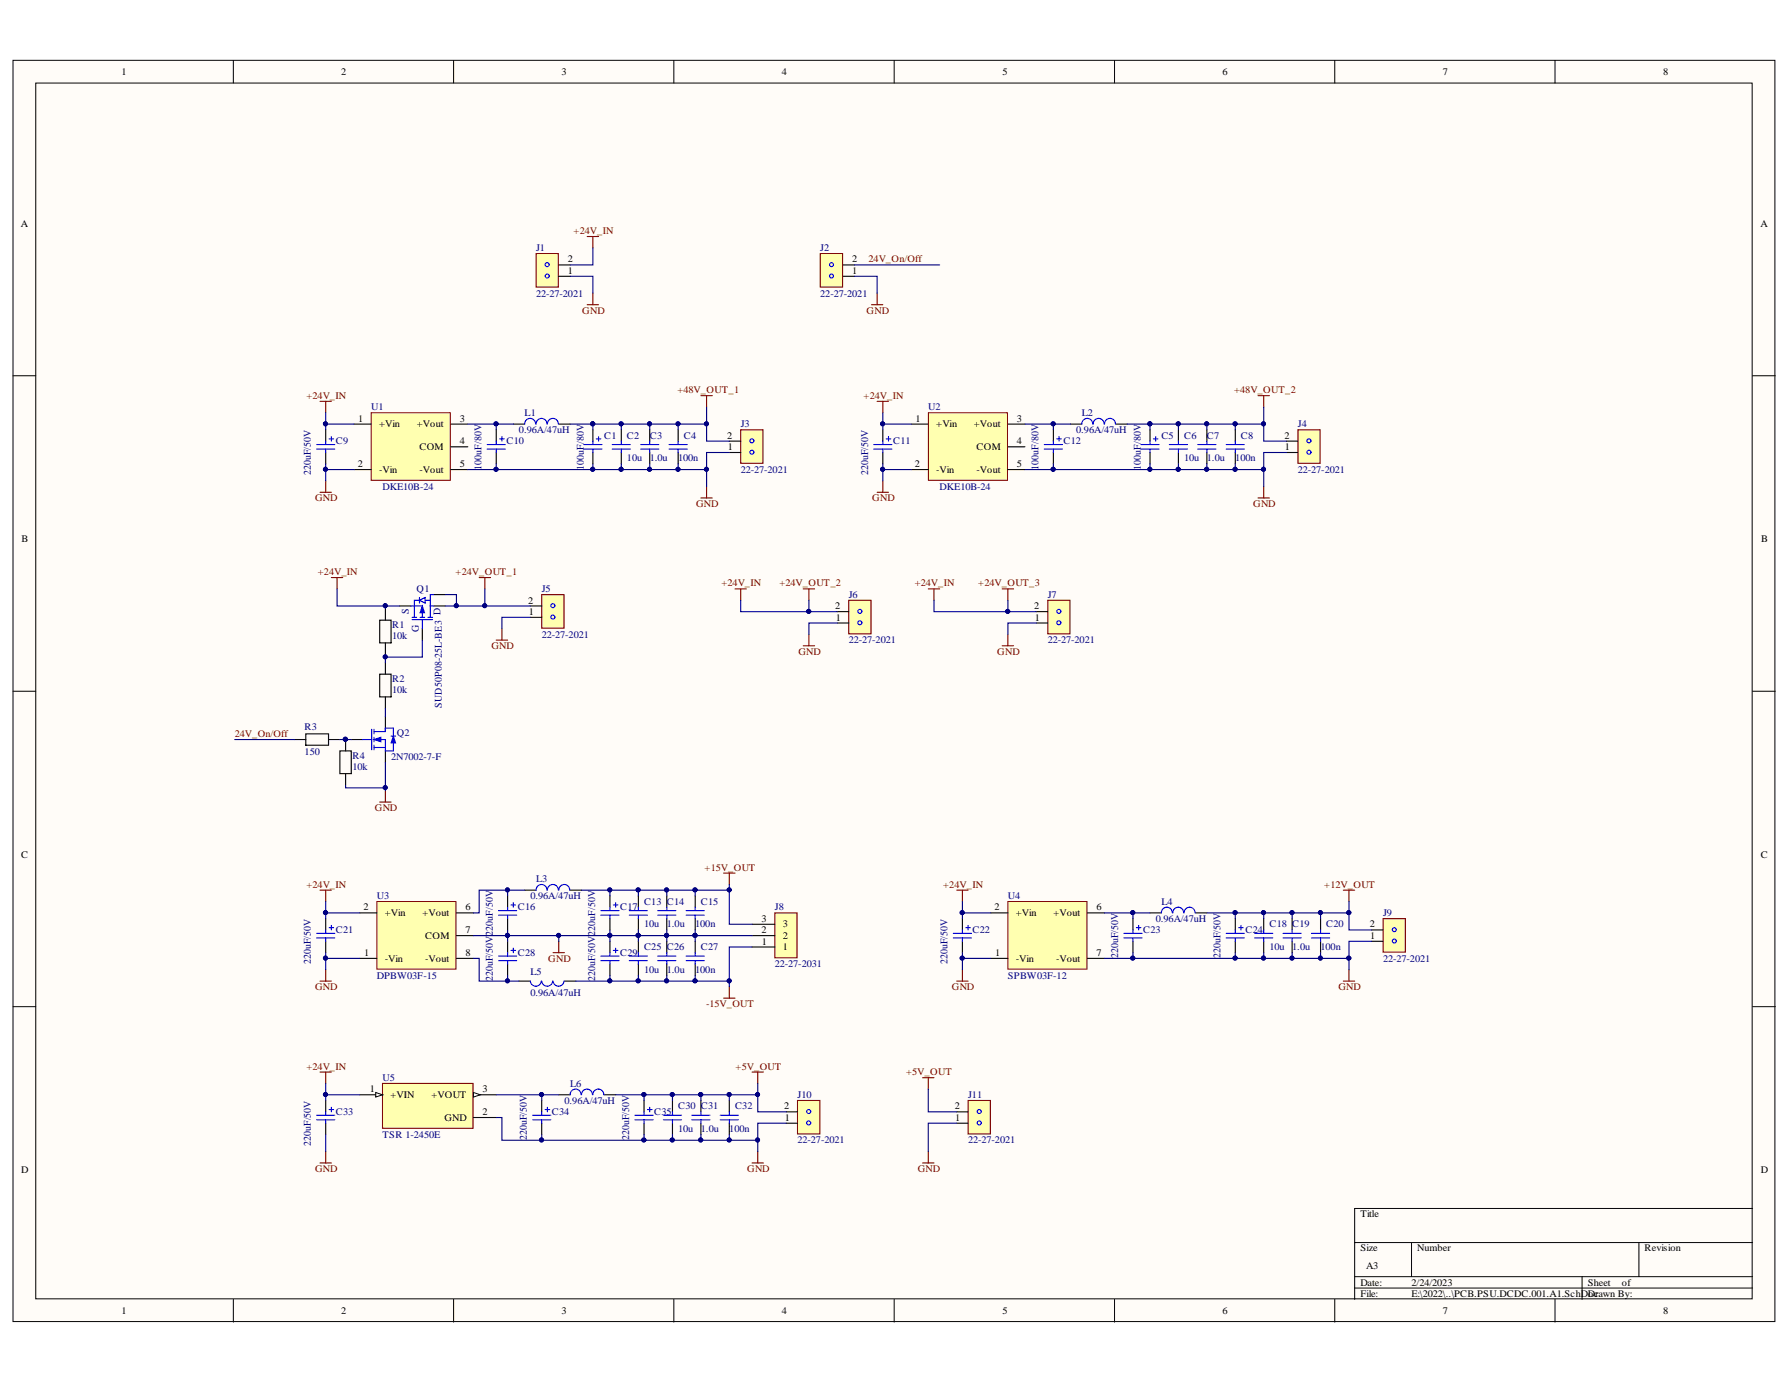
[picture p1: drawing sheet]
<svg xmlns="http://www.w3.org/2000/svg" width="279mm" height="216mm" viewBox="0 0 279 216" stroke-linecap="round" stroke-linejoin="round" font-family="sans-serif">
<defs><g id="words">
<g font-size="1.6">
<text x="18.9" y="11.7">1</text>
<text x="53.2" y="11.7">2</text>
<text x="87.6" y="11.7">3</text>
<text x="122" y="11.7">4</text>
<text x="156.4" y="11.7">5</text>
<text x="190.7" y="11.7">6</text>
<text x="225.1" y="11.7">7</text>
<text x="259.4" y="11.7">8</text>
<text x="3.3" y="35.4">A</text>
<text x="274.6" y="35.4">A</text>
<text x="88.6" y="40.9">2</text>
<text x="132.9" y="40.9">2</text>
<text x="88.6" y="42.7">1</text>
<text x="132.9" y="42.7">1</text>
<text x="55.9" y="65.8">1</text>
<text x="71.7" y="65.8">3</text>
<text x="142.8" y="65.8">1</text>
<text x="158.7" y="65.8">3</text>
<text x="59.1" y="66.7">+Vin</text>
<text x="65" y="66.7">+Vout</text>
<text x="65.4" y="70.2">COM</text>
<text x="71.7" y="69.3">4</text>
<text x="113.5" y="68.4">2</text>
<text x="113.5" y="70.2">1</text>
<text x="146.1" y="66.7">+Vin</text>
<text x="151.9" y="66.7">+Vout</text>
<text x="152.4" y="70.2">COM</text>
<text x="158.7" y="69.3">4</text>
<text x="200.4" y="68.4">2</text>
<text x="200.5" y="70.2">1</text>
<text x="55.8" y="72.9">2</text>
<text x="59.1" y="73.8">-Vin</text>
<text x="65.4" y="73.8">-Vout</text>
<text x="71.7" y="72.9">5</text>
<text x="142.7" y="72.9">2</text>
<text x="146.1" y="73.8">-Vin</text>
<text x="152.4" y="73.8">-Vout</text>
<text x="158.7" y="72.9">5</text>
<text x="3.3" y="84.6">B</text>
<text x="274.7" y="84.6">B</text>
<text x="82.4" y="94.1">2</text>
<text x="82.5" y="95.9">1</text>
<text x="130.3" y="95">2</text>
<text x="161.3" y="95">2</text>
<text x="130.4" y="96.8">1</text>
<text x="161.4" y="96.8">1</text>
<text x="3.3" y="133.8">C</text>
<text x="274.7" y="133.8">C</text>
<text x="56.7" y="142">2</text>
<text x="60" y="142.9">+Vin</text>
<text x="65.9" y="142.9">+Vout</text>
<text x="72.6" y="142">6</text>
<text x="118.8" y="143.8">3</text>
<text x="155.1" y="142">2</text>
<text x="158.5" y="142.9">+Vin</text>
<text x="164.3" y="142.9">+Vout</text>
<text x="171.1" y="142">6</text>
<text x="56.8" y="149.1">1</text>
<text x="66.3" y="146.5">COM</text>
<text x="72.6" y="149.1">8</text>
<text x="72.6" y="145.6">7</text>
<text x="118.8" y="145.6">2</text>
<text x="118.9" y="147.3">1</text>
<text x="122.1" y="148.2">1</text>
<text x="122.1" y="146.5">2</text>
<text x="122.1" y="144.7">3</text>
<text x="155.2" y="149.1">1</text>
<text x="171.1" y="149.1">7</text>
<text x="213.7" y="144.7">2</text>
<text x="213.8" y="146.5">1</text>
<text x="60" y="150">-Vin</text>
<text x="66.3" y="150">-Vout</text>
<text x="158.5" y="150">-Vin</text>
<text x="164.8" y="150">-Vout</text>
<text x="57.7" y="170.4">1</text>
<text x="60.9" y="171.3">+VIN</text>
<text x="67.3" y="171.3">+VOUT</text>
<text x="75.3" y="170.4">3</text>
<text x="75.3" y="173.9">2</text>
<text x="122.3" y="173.1">2</text>
<text x="148.9" y="173.1">2</text>
<text x="69.3" y="174.8">GND</text>
<text x="122.4" y="174.8">1</text>
<text x="149" y="174.8">1</text>
<text x="3.3" y="183">D</text>
<text x="274.7" y="183">D</text>
<text x="212.2" y="189.9">Title</text>
<text x="212.2" y="195.2">Size</text>
<text x="213.1" y="197.9">A3</text>
<text x="221.1" y="195.2">Number</text>
<text x="256.6" y="195.2">Revision</text>
<text x="212.2" y="200.5">Date:</text>
<text x="212.2" y="202.3">File:</text>
<text x="220.2" y="200.5">2/24/2023</text>
<text x="220.2" y="202.3">E:\2022\..\PCB.PSU.DCDC.001.A1.SchDDrawn By:</text>
<text x="247.7" y="200.5">Sheet</text>
<text x="247.7" y="202.3">oc</text>
<text x="253" y="200.5">of</text>
<text x="18.9" y="205">1</text>
<text x="53.2" y="205">2</text>
<text x="87.6" y="205">3</text>
<text x="122" y="205">4</text>
<text x="156.4" y="205">5</text>
<text x="190.7" y="205">6</text>
<text x="225.1" y="205">7</text>
<text x="259.4" y="205">8</text>
</g>
<g font-size="1.6" fill="#000080">
<text x="83.6" y="39.2">J1</text>
<text x="128" y="39.2">J2</text>
<text x="83.6" y="46.3">22-27-2021</text>
<text x="128" y="46.3">22-27-2021</text>
<text x="57.9" y="64">U1</text>
<text x="81.8" y="64.9">L1</text>
<text x="144.8" y="64">U2</text>
<text x="168.8" y="64.9">L2</text>
<text x="52.4" y="69.3">C9</text>
<text x="79" y="69.3">C10</text>
<text x="81" y="67.5">0.96A/47uH</text>
<text x="91.1" y="69.3" transform="rotate(-90 91.1 69.3)">/80V</text>
<text x="94.3" y="68.4">C1</text>
<text x="97.8" y="68.4">C2</text>
<text x="97.8" y="72">10u</text>
<text x="101.4" y="68.4">C3</text>
<text x="101.4" y="72">1.0u</text>
<text x="105.8" y="72">100n</text>
<text x="106.7" y="68.4">C4</text>
<text x="115.5" y="66.7">J3</text>
<text x="139.3" y="69.3">C11</text>
<text x="165.9" y="69.3">C12</text>
<text x="167.9" y="67.5">0.96A/47uH</text>
<text x="178" y="69.3" transform="rotate(-90 178 69.3)">/80V</text>
<text x="181.2" y="68.4">C5</text>
<text x="184.7" y="68.4">C6</text>
<text x="184.7" y="72">10u</text>
<text x="188.3" y="68.4">C7</text>
<text x="188.3" y="72">1.0u</text>
<text x="192.7" y="72">100n</text>
<text x="193.6" y="68.4">C8</text>
<text x="202.5" y="66.7">J4</text>
<text x="48.5" y="74.1" transform="rotate(-90 48.5 74.1)">220uF/50V</text>
<text x="59.7" y="76.4">DKE10B-24</text>
<text x="75.1" y="73.2" transform="rotate(-90 75.1 73.2)">100uF/80V</text>
<text x="91.1" y="73.2" transform="rotate(-90 91.1 73.2)">100uF</text>
<text x="115.5" y="73.8">22-27-2021</text>
<text x="135.4" y="74.1" transform="rotate(-90 135.4 74.1)">220uF/50V</text>
<text x="146.6" y="76.4">DKE10B-24</text>
<text x="162" y="73.2" transform="rotate(-90 162 73.2)">100uF/80V</text>
<text x="178" y="73.2" transform="rotate(-90 178 73.2)">100uF</text>
<text x="202.5" y="73.8">22-27-2021</text>
<text x="63.8" y="95.8" transform="rotate(-90 63.8 95.8)">S</text>
<text x="65" y="92.4">Q1</text>
<text x="84.5" y="92.4">J5</text>
<text x="132.4" y="93.3">J6</text>
<text x="163.4" y="93.3">J7</text>
<text x="61.2" y="98">R1</text>
<text x="61.2" y="99.7">10k</text>
<text x="65.4" y="98.6" transform="rotate(-90 65.4 98.6)">G</text>
<text x="84.5" y="99.5">22-27-2021</text>
<text x="132.4" y="100.4">22-27-2021</text>
<text x="163.4" y="100.4">22-27-2021</text>
<text x="61.2" y="106.4">R2</text>
<text x="47.5" y="113.9">R3</text>
<text x="61.2" y="108.2">10k</text>
<text x="68.9" y="110.5" transform="rotate(-90 68.9 110.5)">SUD50P08-25L-BE3 D</text>
<text x="47.5" y="117.8">150</text>
<text x="55" y="118.4">R4</text>
<text x="61" y="118.5">2N7002-7-F</text>
<text x="61.9" y="114.8">Q2</text>
<text x="55" y="120.1">10k</text>
<text x="83.6" y="137.6">L3</text>
<text x="58.8" y="140.3">U3</text>
<text x="80.8" y="142">C16</text>
<text x="82.7" y="140.3">0.96A/47uH</text>
<text x="96.7" y="142">C17</text>
<text x="100.5" y="141.1">C13 C14</text>
<text x="109.3" y="141.1">C15</text>
<text x="120.9" y="142">J8</text>
<text x="157.2" y="140.3">U4</text>
<text x="180.3" y="143.8">0.96A/47uH</text>
<text x="181.2" y="141.1">L4</text>
<text x="215.8" y="142.9">J9</text>
<text x="52.4" y="145.6">C21</text>
<text x="80.8" y="149.1">C28</text>
<text x="96.7" y="149.1">C29</text>
<text x="100.5" y="144.7">10u</text>
<text x="100.5" y="148.2">C25 C26</text>
<text x="104" y="144.7">1.0u</text>
<text x="108.5" y="144.7">100n</text>
<text x="109.3" y="148.2">C27</text>
<text x="151.7" y="145.6">C22</text>
<text x="174.4" y="149.5" transform="rotate(-90 174.4 149.5)">220uF/50V</text>
<text x="178.3" y="145.6">C23</text>
<text x="190.4" y="149.5" transform="rotate(-90 190.4 149.5)">220uF/50V</text>
<text x="194.3" y="145.6">C24</text>
<text x="198" y="144.7">C18 C19</text>
<text x="198" y="148.2">10u</text>
<text x="201.6" y="148.2">1.0u</text>
<text x="206" y="148.2">100n</text>
<text x="206.9" y="144.7">C20</text>
<text x="48.5" y="150.4" transform="rotate(-90 48.5 150.4)">220uF/50V</text>
<text x="58.8" y="152.7">DPBW03F-15</text>
<text x="76.9" y="153" transform="rotate(-90 76.9 153)">220uF/50V220uF/50V</text>
<text x="82.7" y="152.1">L5</text>
<text x="82.7" y="155.3">0.96A/47uH</text>
<text x="92.8" y="153" transform="rotate(-90 92.8 153)">220uF/50V220uF/50V</text>
<text x="100.5" y="151.8">10u</text>
<text x="104" y="151.8">1.0u</text>
<text x="108.5" y="151.8">100n</text>
<text x="120.9" y="150.9">22-27-2031</text>
<text x="147.8" y="150.4" transform="rotate(-90 147.8 150.4)">220uF/50V</text>
<text x="157.2" y="152.7">SPBW03F-12</text>
<text x="215.8" y="150">22-27-2021</text>
<text x="52.4" y="173.9">C33</text>
<text x="59.7" y="168.6">U5</text>
<text x="86.1" y="173.9">C34</text>
<text x="88.1" y="172.2">0.96A/47uH</text>
<text x="88.9" y="169.5">L6</text>
<text x="102.1" y="173.9">C35</text>
<text x="105.8" y="173.1">C30 C31</text>
<text x="114.7" y="173.1">C32</text>
<text x="124.4" y="171.3">J10</text>
<text x="151" y="171.3">J11</text>
<text x="48.5" y="178.8" transform="rotate(-90 48.5 178.8)">220uF/50V</text>
<text x="59.7" y="177.5">TSR 1-2450E</text>
<text x="82.2" y="177.9" transform="rotate(-90 82.2 177.9)">220uF/50V</text>
<text x="98.2" y="177.9" transform="rotate(-90 98.2 177.9)">220uF/50V</text>
<text x="105.8" y="176.6">10u</text>
<text x="109.3" y="176.6">1.0u</text>
<text x="113.8" y="176.6">100n</text>
<text x="124.4" y="178.4">22-27-2021</text>
<text x="151" y="178.4">22-27-2021</text>
</g>
<g font-size="1.6" fill="#800000">
<text x="89.5" y="36.5">+24V_IN</text>
<text x="135.5" y="40.9">24V_On/Off</text>
<text x="90.8" y="48.9">GND</text>
<text x="135.2" y="48.9">GND</text>
<text x="47.8" y="62.2">+24V_IN</text>
<text x="105.7" y="61.3">+48V_OUT_1</text>
<text x="134.7" y="62.2">+24V_IN</text>
<text x="192.5" y="61.3">+48V_OUT_2</text>
<text x="49.2" y="78.2">GND</text>
<text x="108.6" y="79.1">GND</text>
<text x="136.1" y="78.2">GND</text>
<text x="195.5" y="79.1">GND</text>
<text x="49.6" y="89.7">+24V_IN</text>
<text x="71.1" y="89.7">+24V_OUT_1</text>
<text x="112.6" y="91.5">+24V_IN</text>
<text x="121.6" y="91.5">+24V_OUT_2</text>
<text x="142.7" y="91.5">+24V_IN</text>
<text x="152.6" y="91.5">+24V_OUT_3</text>
<text x="76.7" y="101.2">GND</text>
<text x="124.5" y="102.1">GND</text>
<text x="155.6" y="102.1">GND</text>
<text x="36.6" y="115">24V_On/Off</text>
<text x="58.5" y="126.5">GND</text>
<text x="109.9" y="135.8">+15V_OUT</text>
<text x="47.8" y="138.5">+24V_IN</text>
<text x="147.1" y="138.5">+24V_IN</text>
<text x="206.6" y="138.5">+12V_OUT</text>
<text x="49.2" y="154.4">GND</text>
<text x="85.5" y="150">GND</text>
<text x="148.5" y="154.4">GND</text>
<text x="208.8" y="154.4">GND</text>
<text x="110.1" y="157.1">-15V_OUT</text>
<text x="47.8" y="166.9">+24V_IN</text>
<text x="114.8" y="166.9">+5V_OUT</text>
<text x="141.4" y="167.7">+5V_OUT</text>
<text x="49.2" y="182.8">GND</text>
<text x="116.6" y="182.8">GND</text>
<text x="143.2" y="182.8">GND</text>
</g>
</g></defs>
<g fill="#fffcf8" stroke="#000" stroke-width=".16">
<path d="M2 9.4h274.9v196.8h-274.9z"/>
<path d="M5.6 13h267.7v189.6h-267.7z"/>
</g>
<g fill="none" stroke="#000" stroke-width=".16">
<path d="M36.4 9.4v3.6M70.8 9.4v3.6M105.1 9.4v3.6M139.5 9.4v3.6M173.9 9.4v3.6M208.2 9.4v3.6M242.6 9.4v3.6M2 58.6h3.6M273.4 58.6h3.6M2 107.8h3.6M273.4 107.8h3.6M2 157h3.6"/>
<path d="M273.4 157h3.6M211.3 193.8h62.1M211.3 199.2h62.1M220.2 193.8v5.4M246.8 199.2v3.5M255.7 193.8v5.4M273.4 188.5h-62.1v14.2M36.4 202.7v3.6M70.8 202.7v3.6M105.1 202.7v3.6M139.5 202.7v3.6M173.9 202.7v3.6"/>
<path d="M208.2 202.7v3.6M211.3 200.9h62.1M242.6 202.7v3.6"/>
</g>
<path d="M115.5 67h3.5v5.3h-3.5z" fill="#ffffb0" stroke="#800000" stroke-width=".17"/>
<g fill="none" stroke="#00f" stroke-width=".17">
<circle cx="117.3" cy="70.5" r=".31"/>
<circle cx="117.3" cy="68.8" r=".31"/>
</g>
<path d="M113.8 70.6h1.7M113.8 68.8h1.7" fill="none" stroke="#000" stroke-width=".17"/>
<path d="M109.3 61.7h1.8M109.3 77.7h1.8M110.2 61.7v1.8M110.2 75.9v1.8" fill="none" stroke="#800000" stroke-width=".17"/>
<path d="M163.5 93.6h3.4v5.3h-3.4z" fill="#ffffb0" stroke="#800000" stroke-width=".17"/>
<g fill="none" stroke="#00f" stroke-width=".17">
<circle cx="165.2" cy="95.4" r=".31"/>
<circle cx="165.2" cy="97.1" r=".31"/>
</g>
<path d="M161.7 97.2h1.7M161.7 95.4h1.7" fill="none" stroke="#000" stroke-width=".17"/>
<path d="M156.3 91.9h1.8M157.2 91.9v1.7M157.2 99v1.7M156.3 100.7h1.8" fill="none" stroke="#800000" stroke-width=".17"/>
<path d="M151 171.7h3.5v5.2h-3.5z" fill="#ffffb0" stroke="#800000" stroke-width=".17"/>
<g fill="none" stroke="#00f" stroke-width=".17">
<circle cx="152.8" cy="175.2" r=".31"/>
<circle cx="152.8" cy="173.4" r=".31"/>
</g>
<path d="M149.3 175.2h1.7M149.3 173.4h1.7" fill="none" stroke="#000" stroke-width=".17"/>
<path d="M112.9 136.2h1.8M113.8 136.2v1.8" fill="none" stroke="#800000" stroke-width=".17"/>
<path d="M215.8 143.3h3.4v5.2h-3.4z" fill="#ffffb0" stroke="#800000" stroke-width=".17"/>
<g fill="none" stroke="#00f" stroke-width=".17">
<circle cx="217.5" cy="146.8" r=".31"/>
<circle cx="217.5" cy="145" r=".31"/>
</g>
<path d="M214 146.8h1.8M214 145.1h1.8" fill="none" stroke="#000" stroke-width=".17"/>
<path d="M209.6 138.9h1.7M210.4 138.9v1.7M209.6 153h1.7M210.4 151.3v1.7" fill="none" stroke="#800000" stroke-width=".17"/>
<path d="M124.4 171.7h3.5v5.2h-3.5z" fill="#ffffb0" stroke="#800000" stroke-width=".17"/>
<g fill="none" stroke="#00f" stroke-width=".17">
<circle cx="126.2" cy="173.4" r=".31"/>
<circle cx="126.2" cy="175.2" r=".31"/>
</g>
<path d="M122.6 175.2h1.8M122.6 173.4h1.8" fill="none" stroke="#000" stroke-width=".17"/>
<path d="M117.3 167.2h1.8M118.2 167.2v1.8M118.2 179.6v1.8M117.3 181.4h1.8" fill="none" stroke="#800000" stroke-width=".17"/>
<path d="M120.9 142.4h3.4v7h-3.4z" fill="#ffffb0" stroke="#800000" stroke-width=".17"/>
<path d="M117.3 147.7h3.6M117.3 146h3.6M117.3 144.2h3.6" fill="none" stroke="#000" stroke-width=".17"/>
<path d="M112.9 155.7h1.8M113.8 153.9v1.8" fill="none" stroke="#800000" stroke-width=".17"/>
<path d="M59.7 169h14.1v7h-14.1z" fill="#ffffb0" stroke="#800000" stroke-width=".17"/>
<path d="M56.1 170.8h3.6" fill="none" stroke="#000" stroke-width=".17"/>
<path d="M58.6 170.4l1.1 .4-1.1 .3z" fill="#fffcf8"/>
<path d="M58.6 170.4l1.1 .4-1.1 .3z" fill="none" stroke="#000" stroke-width=".16"/>
<path d="M73.9 170.8h3.5" fill="none" stroke="#000" stroke-width=".17"/>
<path d="M73.9 170.4l1 .4-1 .3z" fill="#fffcf8"/>
<path d="M73.9 170.4l1 .4-1 .3z" fill="none" stroke="#000" stroke-width=".16"/>
<path d="M73.9 174.3h3.5" fill="none" stroke="#000" stroke-width=".17"/>
<path d="M58.8 140.6h12.3v10.6h-12.3z" fill="#ffffb0" stroke="#800000" stroke-width=".16"/>
<path d="M56.1 142.4h2.7M56.1 149.5h2.7M71.2 142.4h2.7M71.2 149.5h2.7M71.2 146h2.7" fill="none" stroke="#000" stroke-width=".17"/>
<path d="M157.2 140.6h12.4v10.6h-12.4z" fill="#ffffb0" stroke="#800000" stroke-width=".16"/>
<path d="M54.8 115.4h1.8M60.1 111.8v1.8M60.1 117.1v1.8M154.6 142.4h2.6M154.6 149.5h2.6M169.6 142.4h2.7M169.6 149.5h2.7" fill="none" stroke="#000" stroke-width=".17"/>
<path d="M56.6 115.4h1.4M58 113.8v3.2M58.3 114.1h1.8M58.3 115.4h1.8v1.7M58.3 116.6h1.8M58.3 113.8v.7M58.3 115v.7M58.3 116.3v.7" fill="none" stroke="#00f" stroke-width=".17"/>
<path d="M58.3 115.4l1.1-.4v.7z" fill="#00f"/>
<path d="M58.3 115.4l1.1-.4v.7z" fill="none" stroke="#00f" stroke-width=".16"/>
<path d="M60.1 113.6v.5" fill="none" stroke="#00f" stroke-width=".17"/>
<path d="M61.4 114.8l.3 1.1h-.7z" fill="#00f"/>
<path d="M61.4 114.8l.3 1.1h-.7z" fill="none" stroke="#00f" stroke-width=".16"/>
<path d="M64.1 94.5h1.8v1.8M64.3 96.7h3.2M64.3 96.3h.7M64.6 94.5v1.8M65.5 96.3h.7M65.9 96.7v1.4M66.8 96.3h.7M67.1 94.5v1.8M60.1 113.6h1.3v1.2M61 114.8h.7M61.4 115.9v1.2h-1.3" fill="none" stroke="#00f" stroke-width=".17"/>
<path d="M62.3 94.5h1.8M65.9 98.1v1.7M67.7 94.5h1.7" fill="none" stroke="#000" stroke-width=".17"/>
<path d="M65.9 94.5l.3 1.1h-.7z" fill="#00f"/>
<path d="M65.9 94.5l.3 1.1h-.7z" fill="none" stroke="#00f" stroke-width=".16"/>
<path d="M65.4 93.6h-.8v.9M65.4 93.6l.9-.4v.9zM65.4 93.2v.9M66.4 93.6h.7v.9h.6M67.7 92.8h-.6v.8" fill="none" stroke="#00f" stroke-width=".17"/>
<path d="M67.7 92.8h1.7M45.9 115.4h1.8M47.7 114.5h3.6v1.8h-3.6zM51.3 115.4h1.7M53 117.1h1.8v3.6h-1.8zM53.9 115.4v1.7M53.9 120.7v1.8" fill="none" stroke="#000" stroke-width=".17"/>
<path d="M77.4 99.8h1.8M78.3 98.1v1.7M59.2 125.1h1.8M60.1 123.3v1.8" fill="none" stroke="#800000" stroke-width=".17"/>
<circle cx="53.9" cy="115.3" r=".31" fill="#000080" stroke="#000080" stroke-width=".16"/>
<path d="M84.5 92.8h3.5v5.2h-3.5z" fill="#ffffb0" stroke="#800000" stroke-width=".17"/>
<g fill="none" stroke="#00f" stroke-width=".17">
<circle cx="86.3" cy="94.5" r=".31"/>
<circle cx="86.3" cy="96.3" r=".31"/>
</g>
<path d="M82.7 96.3h1.8M82.7 94.5h1.8" fill="none" stroke="#000" stroke-width=".17"/>
<path d="M51.7 90.1h1.8M52.6 90.1v1.8M74.8 90.1h1.7M75.6 90.1v1.8" fill="none" stroke="#800000" stroke-width=".17"/>
<path d="M132.4 93.6h3.5v5.3h-3.5z" fill="#ffffb0" stroke="#800000" stroke-width=".17"/>
<g fill="none" stroke="#00f" stroke-width=".17">
<circle cx="134.1" cy="95.4" r=".31"/>
<circle cx="134.1" cy="97.1" r=".31"/>
</g>
<path d="M59.2 96.7h1.8v3.6h-1.8zM60.1 95v1.7M130.6 97.2h1.8M130.6 95.4h1.8M59.2 105.2h1.8v3.5h-1.8zM60.1 100.3v1.8M60.1 103.4v1.8M60.1 108.7v1.8" fill="none" stroke="#000" stroke-width=".17"/>
<path d="M125.3 91.9h1.8M126.2 91.9v1.7M126.2 99v1.7M125.3 100.7h1.8" fill="none" stroke="#800000" stroke-width=".17"/>
<path d="M57.9 64.4h12.3v10.5h-12.3z" fill="#ffffb0" stroke="#800000" stroke-width=".16"/>
<path d="M55.2 73.2h2.7M55.2 66.2h2.7M70.3 73.2h2.7M70.3 66.2h2.7M70.3 69.7h2.7" fill="none" stroke="#000" stroke-width=".17"/>
<path d="M83.6 39.6h3.5v5.2h-3.5z" fill="#ffffb0" stroke="#800000" stroke-width=".17"/>
<g fill="none" stroke="#00f" stroke-width=".17">
<circle cx="85.4" cy="41.3" r=".31"/>
<circle cx="85.4" cy="43.1" r=".31"/>
</g>
<path d="M87.2 43.1h1.7M87.2 41.3h1.7" fill="none" stroke="#000" stroke-width=".17"/>
<path d="M91.6 36.9h1.8M92.5 36.9v1.8M91.6 47.5h1.8M92.5 45.8v1.7M49.9 62.6h1.8M49.9 76.8h1.8M50.8 62.6v1.8M50.8 75v1.8" fill="none" stroke="#800000" stroke-width=".17"/>
<path d="M128 39.6h3.4v5.2h-3.4z" fill="#ffffb0" stroke="#800000" stroke-width=".17"/>
<g fill="none" stroke="#00f" stroke-width=".17">
<path d="M49.4 69.3h2.8M49.4 70.1h2.8M50.8 68.8v.5M50.8 70.1v.5M51.3 68.5h.7M51.7 68.1v.7M76 69.3h2.8M76 70.1h2.8M77.4 68.8v.5M77.4 70.1v.5M77.9 68.5h.8M78.3 68.1v.7"/>
<path d="M91.1 69.3h2.8M91.1 70.1h2.8M92.5 68.8v.5M92.5 70.1v.5M93 68.5h.7M93.4 68.1v.7M95.5 69.3h2.8M95.5 70.1h2.8M96.9 68.8v.5M96.9 70.1v.5M99.9 69.3h2.9M99.9 70.1h2.9"/>
<path d="M101.4 68.8v.5M101.4 70.1v.5M104.4 69.3h2.8M104.4 70.1h2.8M105.8 68.8v.5M105.8 70.1v.5"/>
<circle cx="129.7" cy="41.3" r=".31"/>
<circle cx="129.7" cy="43.1" r=".31"/>
</g>
<g fill="none" stroke="#000" stroke-width=".17">
<path d="M131.5 43.1h1.8M131.5 41.3h1.8M50.8 67v1.8M50.8 70.6v1.8M77.4 67v1.8M77.4 70.6v1.8M92.5 67v1.8M92.5 70.6v1.8M96.9 67v1.8M96.9 70.6v1.8M101.4 67v1.8M101.4 70.6v1.8"/>
<path d="M105.8 67v1.8M105.8 70.6v1.8"/>
</g>
<path d="M135.9 47.5h1.8M136.8 45.8v1.7M114.7 91.9h1.7M115.5 91.9v1.7M144.8 91.9h1.8M145.7 91.9v1.7" fill="none" stroke="#800000" stroke-width=".17"/>
<path d="M202.5 67h3.4v5.3h-3.4z" fill="#ffffb0" stroke="#800000" stroke-width=".17"/>
<g fill="none" stroke="#00f" stroke-width=".17">
<circle cx="204.2" cy="70.5" r=".31"/>
<circle cx="204.2" cy="68.8" r=".31"/>
</g>
<path d="M200.7 70.6h1.8M200.7 68.8h1.8" fill="none" stroke="#000" stroke-width=".17"/>
<path d="M196.3 61.7h1.7M196.3 77.7h1.7M197.1 61.7v1.8M197.1 75.9v1.8" fill="none" stroke="#800000" stroke-width=".17"/>
<path d="M144.8 64.4h12.4v10.5h-12.4z" fill="#ffffb0" stroke="#800000" stroke-width=".16"/>
<g fill="none" stroke="#000" stroke-width=".17">
<path d="M80.1 66.2h1.7M87.2 66.2h1.7M137.7 67v1.8M137.7 70.6v1.8M142.2 73.2h2.6M142.2 66.2h2.6M157.2 73.2h2.7M157.2 66.2h2.7M157.2 69.7h2.7M164.3 67v1.8M164.3 70.6v1.8M167 66.2h1.8"/>
<path d="M174.1 66.2h1.8M179.4 67v1.8M179.4 70.6v1.8M183.8 67v1.8M183.8 70.6v1.8M188.3 67v1.8M188.3 70.6v1.8M192.7 67v1.8M192.7 70.6v1.8M79.2 139.7v1.8M81.8 138.9h1.8M88.9 138.9h1.8"/>
<path d="M95.2 139.7v1.8M99.6 139.7v1.8M104 139.7v1.8M108.5 139.7v1.8M50.8 143.3v1.8M50.8 146.8v1.8M79.2 143.3v1.8M79.2 146.8v1.8M79.2 150.4v1.8M81 153h1.7M88.1 153h1.7M95.2 143.3v1.8"/>
<path d="M95.2 146.8v1.8M95.2 150.4v1.8M99.6 143.3v1.8M99.6 146.8v1.8M99.6 150.4v1.8M104 143.3v1.8M104 146.8v1.8M104 150.4v1.8M108.5 143.3v1.8M108.5 146.8v1.8M108.5 150.4v1.8M150.1 143.3v1.8"/>
<path d="M150.1 146.8v1.8M176.7 143.3v1.8M176.7 146.8v1.8M179.4 142.4h1.8M186.5 142.4h1.8M192.7 143.3v1.8M192.7 146.8v1.8M197.1 143.3v1.8M197.1 146.8v1.8M201.6 143.3v1.8M201.6 146.8v1.8M206 143.3v1.8"/>
<path d="M206 146.8v1.8M50.8 171.7v1.7M50.8 175.2v1.8M84.5 171.7v1.7M84.5 175.2v1.8M87.2 170.8h1.7M94.3 170.8h1.7M100.5 171.7v1.7M100.5 175.2v1.8M104.9 171.7v1.7M104.9 175.2v1.8M109.3 171.7v1.7"/>
<path d="M109.3 175.2v1.8M113.8 171.7v1.7M113.8 175.2v1.8"/>
</g>
<g fill="none" stroke="#800000" stroke-width=".17">
<path d="M136.8 62.6h1.8M136.8 76.8h1.8M137.7 62.6v1.8M137.7 75v1.8M49.9 138.9h1.8M50.8 138.9v1.7M149.3 138.9h1.7M150.1 138.9v1.7M49.9 153h1.8M50.8 151.3v1.7M86.3 148.6h1.8M87.2 146.8v1.8"/>
<path d="M149.3 153h1.7M150.1 151.3v1.7M49.9 167.2h1.8M50.8 167.2v1.8M50.8 179.6v1.8M143.9 168.1h1.8M144.8 168.1v1.8M144.8 179.6v1.8M49.9 181.4h1.8M143.9 181.4h1.8"/>
</g>
<g fill="none" stroke="#00f" stroke-width=".17">
<path d="M83.5 66.2a.85 .85 0 0 0-.8-.9 .85 .85 0 0 0-.9 .9M85.3 66.2a.84 .84 0 0 0-.8-.9 .84 .84 0 0 0-.9 .9M87.1 66.2a.85 .85 0 0 0-.9-.9 .85 .85 0 0 0-.8 .9M136.3 69.3h2.8M136.3 70.1h2.8M137.7 68.8v.5M137.7 70.1v.5M138.3 68.5h.7M138.6 68.1v.7M162.9 69.3h2.8M162.9 70.1h2.8M164.3 68.8v.5"/>
<path d="M164.3 70.1v.5M164.9 68.5h.7M165.2 68.1v.7M170.5 66.2a.85 .85 0 0 0-.9-.9 .85 .85 0 0 0-.8 .9M172.2 66.2a.85 .85 0 0 0-.8-.9 .85 .85 0 0 0-.9 .9M174 66.2a.85 .85 0 0 0-.8-.9 .85 .85 0 0 0-.9 .9M178 69.3h2.8M178 70.1h2.8M179.4 68.8v.5M179.4 70.1v.5M179.9 68.5h.7M180.3 68.1v.7"/>
<path d="M182.4 69.3h2.9M182.4 70.1h2.9M183.8 68.8v.5M183.8 70.1v.5M186.9 69.3h2.8M186.9 70.1h2.8M188.3 68.8v.5M188.3 70.1v.5M191.3 69.3h2.8M191.3 70.1h2.8M192.7 68.8v.5M192.7 70.1v.5"/>
<path d="M85.3 138.9a.84 .84 0 0 0-.8-.9 .84 .84 0 0 0-.9 .9M87.1 138.9a.85 .85 0 0 0-.9-.9 .85 .85 0 0 0-.8 .9M88.9 138.9a.84 .84 0 0 0-.9-.9 .84 .84 0 0 0-.8 .9M49.4 145.6h2.8M49.4 146.3h2.8M50.8 145.1v.5M50.8 146.3v.5M51.3 144.7h.7M51.7 144.4v.7M77.8 142.1h2.8M77.8 142.8h2.8M77.8 149.1h2.8"/>
<path d="M77.8 149.9h2.8M79.2 141.5v.6M79.2 142.8v.5M79.2 148.6v.5M79.2 149.9v.5M79.7 141.2h.7M79.7 148.3h.7M80.1 140.8v.7M80.1 147.9v.7M84.4 153a.85 .85 0 0 1-.8 .8 .85 .85 0 0 1-.9-.8M86.2 153a.85 .85 0 0 1-.8 .8 .85 .85 0 0 1-.9-.8M88 153a.85 .85 0 0 1-.9 .8 .85 .85 0 0 1-.8-.8"/>
<path d="M93.7 142.1h2.9M93.7 142.8h2.9M93.7 149.1h2.9M93.7 149.9h2.9M95.2 141.5v.6M95.2 142.8v.5M95.2 148.6v.5M95.2 149.9v.5M95.7 141.2h.7M95.7 148.3h.7M96 140.8v.7M96 147.9v.7"/>
<path d="M98.2 142.1h2.8M98.2 142.8h2.8M98.2 149.1h2.8M98.2 149.9h2.8M99.6 141.5v.6M99.6 142.8v.5M99.6 148.6v.5M99.6 149.9v.5M102.6 142.1h2.8M102.6 142.8h2.8M102.6 149.1h2.8M102.6 149.9h2.8"/>
<path d="M104 141.5v.6M104 142.8v.5M104 148.6v.5M104 149.9v.5M107 142.1h2.9M107 142.8h2.9M107 149.1h2.9M107 149.9h2.9M108.5 141.5v.6M108.5 142.8v.5M108.5 148.6v.5M108.5 149.9v.5"/>
<path d="M148.7 145.6h2.9M148.7 146.3h2.9M150.1 145.1v.5M150.1 146.3v.5M150.7 144.7h.7M151 144.4v.7M175.3 145.6h2.9M175.3 146.3h2.9M176.7 145.1v.5M176.7 146.3v.5M177.3 144.7h.7M177.6 144.4v.7"/>
<path d="M182.9 142.4a.85 .85 0 0 0-.9-.9 .85 .85 0 0 0-.8 .9M184.7 142.4a.84 .84 0 0 0-.9-.9 .84 .84 0 0 0-.8 .9M186.4 142.4a.85 .85 0 0 0-.8-.9 .85 .85 0 0 0-.9 .9M191.3 145.6h2.8M191.3 146.3h2.8M192.7 145.1v.5M192.7 146.3v.5M193.2 144.7h.7M193.6 144.4v.7M195.7 145.6h2.9M195.7 146.3h2.9M197.1 145.1v.5"/>
<path d="M197.1 146.3v.5M200.2 145.6h2.8M200.2 146.3h2.8M201.6 145.1v.5M201.6 146.3v.5M204.6 145.6h2.8M204.6 146.3h2.8M206 145.1v.5M206 146.3v.5M49.4 174h2.8M49.4 174.7h2.8M50.8 173.4v.6"/>
<path d="M50.8 174.7v.5M51.3 173.1h.7M51.7 172.7v.7M83.1 174h2.8M83.1 174.7h2.8M84.5 173.4v.6M84.5 174.7v.5M85 173.1h.8M85.4 172.7v.7M90.6 170.8a.85 .85 0 0 0-.8-.9 .85 .85 0 0 0-.9 .9M92.4 170.8a.85 .85 0 0 0-.8-.9 .85 .85 0 0 0-.9 .9M94.2 170.8a.85 .85 0 0 0-.9-.9 .85 .85 0 0 0-.8 .9"/>
<path d="M99.1 174h2.8M99.1 174.7h2.8M100.5 173.4v.6M100.5 174.7v.5M101 173.1h.7M101.4 172.7v.7M103.5 174h2.8M103.5 174.7h2.8M104.9 173.4v.6M104.9 174.7v.5M107.9 174h2.9M107.9 174.7h2.9"/>
<path d="M109.3 173.4v.6M109.3 174.7v.5M112.4 174h2.8M112.4 174.7h2.8M113.8 173.4v.6M113.8 174.7v.5"/>
</g>
<g fill="none" stroke="#000080" stroke-width=".17">
<path d="M92.5 38.7v2.6h-3.6M88.9 43.1h3.6v2.7M133.3 43.1h3.5v2.7M133.3 41.3h13.3M50.8 72.4v.8h4.4M50.8 64.4v1.8M50.8 73.2v1.8M55.2 66.2h-4.4v.8M73 73.2h37.2M73 66.2h7.1M77.4 66.2v.8M77.4 72.4v.8"/>
<path d="M88.9 66.2h3.6M92.5 66.2h17.7M92.5 66.2v.8M92.5 72.4v.8M96.9 66.2v.8M96.9 72.4v.8M101.4 66.2v.8M101.4 72.4v.8M105.8 66.2v.8M105.8 72.4v.8M110.2 63.5v5.3h3.6M113.8 70.6h-3.6v5.3"/>
<path d="M137.7 72.4v.8h4.5M137.7 64.4v1.8M137.7 73.2v1.8M142.2 66.2h-4.5v.8M159.9 66.2h7.1M159.9 73.2h37.2M164.3 66.2v.8M164.3 72.4v.8M175.9 66.2h3.5M179.4 66.2h17.7M179.4 66.2v.8M179.4 72.4v.8"/>
<path d="M183.8 66.2v.8M183.8 72.4v.8M188.3 66.2v.8M188.3 72.4v.8M192.7 66.2v.8M192.7 72.4v.8M197.1 63.5v5.3h3.6M200.7 70.6h-3.6v5.3M52.6 91.9v2.6h9.7M60.1 94.5v.5M65.9 99.8v2.7h-5.8v-.4M69.4 92.8h1.8v1.7"/>
<path d="M69.4 94.5h13.3M75.6 91.9v2.6M82.7 96.3h-4.4v1.8M115.5 93.6v1.8h10.7M126.2 93.6v1.8h4.4M130.6 97.2h-4.4v1.8M145.7 93.6v1.8h11.5M157.2 93.6v1.8h4.5M161.7 97.2h-4.5v1.8M36.6 115.4h9.3M53 115.4h1.8M60.1 118.9v4.4"/>
<path d="M60.1 102.5v.9M60.1 110.5v1.3M53.9 122.5v.4h6.2M79.2 138.9v.8M81.8 138.9h-7v3.5h-.9M90.7 138.9h23.1M95.2 138.9v.8M99.6 138.9v.8M104 138.9v.8M108.5 138.9v.8M113.8 138v6.2h3.5M50.8 148.6v.9h5.3"/>
<path d="M50.8 140.6v1.8M50.8 149.5v1.8M56.1 142.4h-5.3v.9M73.9 149.5h.9v3.5h6.2M73.9 146h43.4M79.2 145.1v1.7M79.2 152.2v.8M87.2 146v.8M89.8 153h24M95.2 145.1v1.7M95.2 152.2v.8M99.6 145.1v1.7"/>
<path d="M99.6 152.2v.8M104 145.1v1.7M104 152.2v.8M108.5 145.1v1.7M108.5 152.2v.8M117.3 147.7h-3.5v6.2M150.1 148.6v.9h4.5M150.1 140.6v1.8M150.1 149.5v1.8M154.6 142.4h-4.5v.9M172.3 142.4h7.1M176.7 142.4v.9"/>
<path d="M176.7 148.6v.9M188.3 142.4h22.1v2.7h3.6M192.7 142.4v.9M192.7 148.6v.9M197.1 142.4v.9M197.1 148.6v.9M201.6 142.4v.9M201.6 148.6v.9M206 142.4v.9M206 148.6v.9M210.4 140.6v1.8M210.4 149.5v1.8"/>
<path d="M214 146.8h-3.6v2.7h-38.1M50.8 169v1.8M50.8 177v2.6M56.1 170.8h-5.3v.9M77.4 170.8h9.8M77.4 174.3h.9v3.6h39.9v-2.7h4.4M84.5 170.8v.9M84.5 177v.9M96 170.8h22.2M100.5 170.8v.9M100.5 177v.9M104.9 170.8v.9"/>
<path d="M104.9 177v.9M109.3 170.8v.9M109.3 177v.9M113.8 170.8v.9M113.8 177v.9M118.2 169v4.4h4.4M118.2 177.9v1.7M144.8 169.9v3.5h4.5M149.3 175.2h-4.5v4.4"/>
</g>
<g fill="#000080" stroke="#000080" stroke-width=".16">
<circle cx="157.2" cy="95.4" r=".31"/>
<circle cx="118.2" cy="170.7" r=".31"/>
<circle cx="71.2" cy="94.5" r=".31"/>
<circle cx="60.1" cy="102.5" r=".31"/>
<circle cx="53.9" cy="115.3" r=".31"/>
<circle cx="75.6" cy="94.5" r=".31"/>
<circle cx="126.2" cy="95.4" r=".31"/>
<circle cx="60.1" cy="94.5" r=".31"/>
<circle cx="50.8" cy="66.1" r=".31"/>
<circle cx="50.8" cy="73.2" r=".31"/>
<circle cx="60.1" cy="122.9" r=".31"/>
<circle cx="92.5" cy="66.1" r=".31"/>
<circle cx="96.9" cy="66.1" r=".31"/>
<circle cx="101.3" cy="66.1" r=".31"/>
<circle cx="105.8" cy="66.1" r=".31"/>
<circle cx="110.2" cy="66.1" r=".31"/>
<circle cx="77.4" cy="66.1" r=".31"/>
<circle cx="77.4" cy="73.2" r=".31"/>
<circle cx="92.5" cy="73.2" r=".31"/>
<circle cx="96.9" cy="73.2" r=".31"/>
<circle cx="101.3" cy="73.2" r=".31"/>
<circle cx="105.8" cy="73.2" r=".31"/>
<circle cx="110.2" cy="73.2" r=".31"/>
<circle cx="137.7" cy="66.1" r=".31"/>
<circle cx="137.7" cy="73.2" r=".31"/>
<circle cx="164.3" cy="66.1" r=".31"/>
<circle cx="164.3" cy="73.2" r=".31"/>
<circle cx="179.4" cy="66.1" r=".31"/>
<circle cx="179.4" cy="73.2" r=".31"/>
<circle cx="183.8" cy="66.1" r=".31"/>
<circle cx="188.2" cy="66.1" r=".31"/>
<circle cx="192.7" cy="66.1" r=".31"/>
<circle cx="197.1" cy="66.1" r=".31"/>
<circle cx="183.8" cy="73.2" r=".31"/>
<circle cx="188.2" cy="73.2" r=".31"/>
<circle cx="192.7" cy="73.2" r=".31"/>
<circle cx="197.1" cy="73.2" r=".31"/>
<circle cx="99.6" cy="145.9" r=".31"/>
<circle cx="99.6" cy="138.8" r=".31"/>
<circle cx="50.8" cy="149.5" r=".31"/>
<circle cx="50.8" cy="142.4" r=".31"/>
<circle cx="104" cy="145.9" r=".31"/>
<circle cx="108.4" cy="138.8" r=".31"/>
<circle cx="104" cy="138.8" r=".31"/>
<circle cx="79.2" cy="153" r=".31"/>
<circle cx="99.6" cy="153" r=".31"/>
<circle cx="95.1" cy="153" r=".31"/>
<circle cx="79.2" cy="145.9" r=".31"/>
<circle cx="79.2" cy="138.8" r=".31"/>
<circle cx="95.1" cy="145.9" r=".31"/>
<circle cx="95.1" cy="138.8" r=".31"/>
<circle cx="108.4" cy="145.9" r=".31"/>
<circle cx="104" cy="153" r=".31"/>
<circle cx="197.1" cy="142.4" r=".31"/>
<circle cx="108.4" cy="153" r=".31"/>
<circle cx="150.1" cy="142.4" r=".31"/>
<circle cx="150.1" cy="149.5" r=".31"/>
<circle cx="197.1" cy="149.5" r=".31"/>
<circle cx="206" cy="142.4" r=".31"/>
<circle cx="201.5" cy="142.4" r=".31"/>
<circle cx="176.7" cy="142.4" r=".31"/>
<circle cx="192.7" cy="142.4" r=".31"/>
<circle cx="176.7" cy="149.5" r=".31"/>
<circle cx="192.7" cy="149.5" r=".31"/>
<circle cx="201.5" cy="149.5" r=".31"/>
<circle cx="206" cy="149.5" r=".31"/>
<circle cx="210.4" cy="149.5" r=".31"/>
<circle cx="87.1" cy="145.9" r=".31"/>
<circle cx="104.9" cy="170.7" r=".31"/>
<circle cx="113.7" cy="153" r=".31"/>
<circle cx="113.7" cy="138.8" r=".31"/>
<circle cx="50.8" cy="170.7" r=".31"/>
<circle cx="104.9" cy="177.8" r=".31"/>
<circle cx="113.7" cy="170.7" r=".31"/>
<circle cx="109.3" cy="170.7" r=".31"/>
<circle cx="84.5" cy="170.7" r=".31"/>
<circle cx="100.4" cy="170.7" r=".31"/>
<circle cx="84.5" cy="177.8" r=".31"/>
<circle cx="100.4" cy="177.8" r=".31"/>
<circle cx="109.3" cy="177.8" r=".31"/>
<circle cx="113.7" cy="177.8" r=".31"/>
<circle cx="118.2" cy="177.8" r=".31"/>
<circle cx="210.4" cy="142.4" r=".31"/>
</g>
<use href="#words"/>
</svg>
